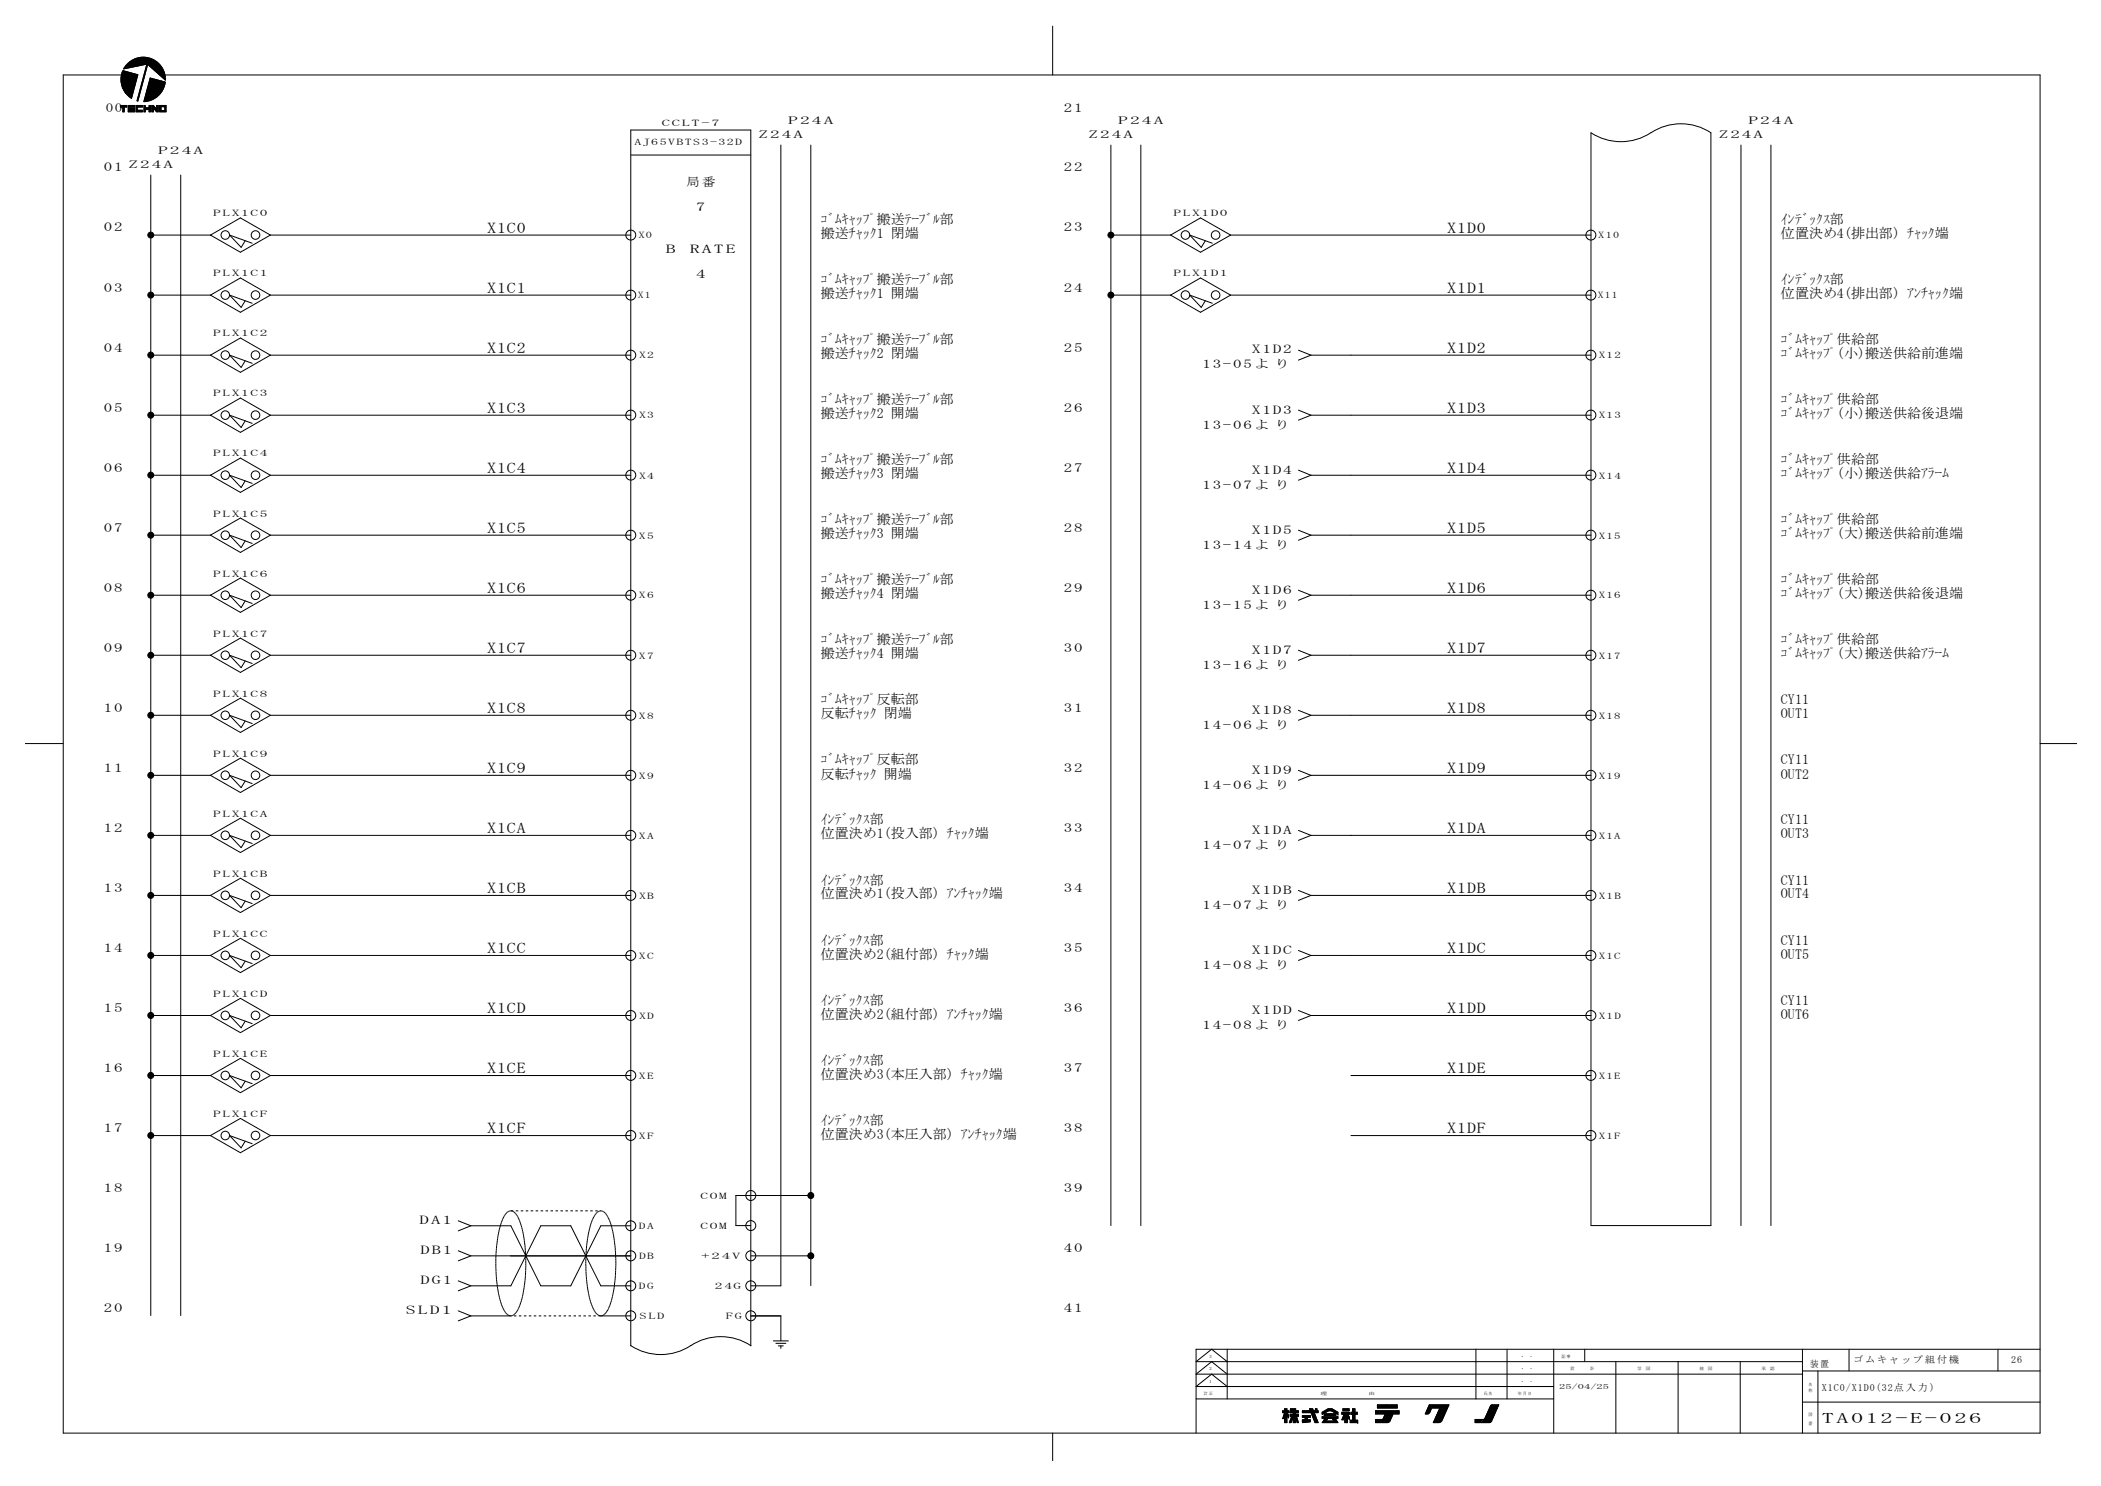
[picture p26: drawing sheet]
<svg xmlns="http://www.w3.org/2000/svg" width="420mm" height="297mm" viewBox="0 0 420 297" stroke-linecap="round" stroke-linejoin="round" font-family="sans-serif">
<defs><g id="words">
<g font-size="3">
<text x="97.4" y="46.6">X1C0</text>
<text x="289.4" y="46.6">X1D0</text>
<text x="97.4" y="58.6">X1C1</text>
<text x="289.4" y="58.6">X1D1</text>
<text x="97.4" y="70.6">X1C2</text>
<text x="289.4" y="70.6">X1D2</text>
<text x="97.4" y="82.6">X1C3</text>
<text x="289.4" y="82.6">X1D3</text>
<text x="97.4" y="94.6">X1C4</text>
<text x="289.4" y="94.6">X1D4</text>
<text x="97.4" y="106.6">X1C5</text>
<text x="289.4" y="106.6">X1D5</text>
<text x="97.4" y="118.6">X1C6</text>
<text x="289.4" y="118.6">X1D6</text>
<text x="97.4" y="130.6">X1C7</text>
<text x="289.4" y="130.6">X1D7</text>
<text x="97.4" y="142.6">X1C8</text>
<text x="289.4" y="142.6">X1D8</text>
<text x="97.4" y="154.6">X1C9</text>
<text x="289.4" y="154.6">X1D9</text>
<text x="97.4" y="166.6">X1CA</text>
<text x="289.4" y="166.6">X1DA</text>
<text x="97.4" y="178.6">X1CB</text>
<text x="289.4" y="178.6">X1DB</text>
<text x="97.4" y="190.6">X1CC</text>
<text x="289.4" y="190.6">X1DC</text>
<text x="97.4" y="202.6">X1CD</text>
<text x="289.4" y="202.6">X1DD</text>
<text x="97.4" y="214.6">X1CE</text>
<text x="289.4" y="214.6">X1DE</text>
<text x="97.4" y="226.6">X1CF</text>
<text x="289.4" y="226.6">X1DF</text>
</g>
<text font-size="2.9" x="364.3" y="284.4">TA0 12 -E -0 26</text>
<g font-size="2.8">
<text x="164.2" y="44.8">ｺﾞﾑｷｬｯﾌﾟ搬送ﾃｰﾌﾞﾙ部</text>
<text x="164.2" y="47.6">搬送ﾁｬｯｸ1 閉端</text>
<text x="356.2" y="44.8">ｲﾝﾃﾞｯｸｽ部</text>
<text x="356.2" y="47.6">位置決め4(排出部) ﾁｬｯｸ端</text>
<text x="164.2" y="56.8">ｺﾞﾑｷｬｯﾌﾟ搬送ﾃｰﾌﾞﾙ部</text>
<text x="164.2" y="59.6">搬送ﾁｬｯｸ1 開端</text>
<text x="356.2" y="56.8">ｲﾝﾃﾞｯｸｽ部</text>
<text x="356.2" y="59.6">位置決め4(排出部) ｱﾝﾁｬｯｸ端</text>
<text x="164.2" y="68.8">ｺﾞﾑｷｬｯﾌﾟ搬送ﾃｰﾌﾞﾙ部</text>
<text x="164.2" y="71.6">搬送ﾁｬｯｸ2 閉端</text>
<text x="356.2" y="68.8">ｺﾞﾑｷｬｯﾌﾟ供給部</text>
<text x="356.2" y="71.6">ｺﾞﾑｷｬｯﾌﾟ(小)搬送供給前進端</text>
<text x="164.2" y="80.8">ｺﾞﾑｷｬｯﾌﾟ搬送ﾃｰﾌﾞﾙ部</text>
<text x="164.2" y="83.6">搬送ﾁｬｯｸ2 開端</text>
<text x="356.2" y="80.8">ｺﾞﾑｷｬｯﾌﾟ供給部</text>
<text x="356.2" y="83.6">ｺﾞﾑｷｬｯﾌﾟ(小)搬送供給後退端</text>
<text x="164.2" y="92.8">ｺﾞﾑｷｬｯﾌﾟ搬送ﾃｰﾌﾞﾙ部</text>
<text x="164.2" y="95.6">搬送ﾁｬｯｸ3 閉端</text>
<text x="356.2" y="92.8">ｺﾞﾑｷｬｯﾌﾟ供給部</text>
<text x="356.2" y="95.6">ｺﾞﾑｷｬｯﾌﾟ(小)搬送供給ｱﾗｰﾑ</text>
<text x="164.2" y="104.8">ｺﾞﾑｷｬｯﾌﾟ搬送ﾃｰﾌﾞﾙ部</text>
<text x="164.2" y="107.6">搬送ﾁｬｯｸ3 開端</text>
<text x="356.2" y="104.8">ｺﾞﾑｷｬｯﾌﾟ供給部</text>
<text x="356.2" y="107.6">ｺﾞﾑｷｬｯﾌﾟ(大)搬送供給前進端</text>
<text x="164.2" y="116.8">ｺﾞﾑｷｬｯﾌﾟ搬送ﾃｰﾌﾞﾙ部</text>
<text x="164.2" y="119.6">搬送ﾁｬｯｸ4 閉端</text>
<text x="356.2" y="116.8">ｺﾞﾑｷｬｯﾌﾟ供給部</text>
<text x="356.2" y="119.6">ｺﾞﾑｷｬｯﾌﾟ(大)搬送供給後退端</text>
<text x="164.2" y="128.8">ｺﾞﾑｷｬｯﾌﾟ搬送ﾃｰﾌﾞﾙ部</text>
<text x="164.2" y="131.6">搬送ﾁｬｯｸ4 開端</text>
<text x="356.2" y="128.8">ｺﾞﾑｷｬｯﾌﾟ供給部</text>
<text x="356.2" y="131.6">ｺﾞﾑｷｬｯﾌﾟ(大)搬送供給ｱﾗｰﾑ</text>
<text x="164.2" y="140.8">ｺﾞﾑｷｬｯﾌﾟ反転部</text>
<text x="164.2" y="143.6">反転ﾁｬｯｸ 閉端</text>
<text x="356.2" y="140.8">CY11</text>
<text x="356.2" y="143.6">OUT1</text>
<text x="164.2" y="152.8">ｺﾞﾑｷｬｯﾌﾟ反転部</text>
<text x="164.2" y="155.6">反転ﾁｬｯｸ 開端</text>
<text x="356.2" y="152.8">CY11</text>
<text x="356.2" y="155.6">OUT2</text>
<text x="164.2" y="164.8">ｲﾝﾃﾞｯｸｽ部</text>
<text x="164.2" y="167.6">位置決め1(投入部) ﾁｬｯｸ端</text>
<text x="356.2" y="164.8">CY11</text>
<text x="356.2" y="167.6">OUT3</text>
<text x="164.2" y="176.8">ｲﾝﾃﾞｯｸｽ部</text>
<text x="164.2" y="179.6">位置決め1(投入部) ｱﾝﾁｬｯｸ端</text>
<text x="356.2" y="176.8">CY11</text>
<text x="356.2" y="179.6">OUT4</text>
<text x="164.2" y="188.8">ｲﾝﾃﾞｯｸｽ部</text>
<text x="164.2" y="191.6">位置決め2(組付部) ﾁｬｯｸ端</text>
<text x="356.2" y="188.8">CY11</text>
<text x="356.2" y="191.6">OUT5</text>
<text x="164.2" y="200.8">ｲﾝﾃﾞｯｸｽ部</text>
<text x="164.2" y="203.6">位置決め2(組付部) ｱﾝﾁｬｯｸ端</text>
<text x="356.2" y="200.8">CY11</text>
<text x="356.2" y="203.6">OUT6</text>
<text x="164.2" y="212.8">ｲﾝﾃﾞｯｸｽ部</text>
<text x="164.2" y="215.6">位置決め3(本圧入部) ﾁｬｯｸ端</text>
<text x="164.2" y="224.8">ｲﾝﾃﾞｯｸｽ部</text>
<text x="164.2" y="227.6">位置決め3(本圧入部) ｱﾝﾁｬｯｸ端</text>
</g>
<g font-size="2.5">
<text x="21.2" y="22.3">00</text>
<text x="212.8" y="22.3">21</text>
<text x="20.8" y="34.3">01</text>
<text x="212.8" y="34.3">22</text>
<text x="20.8" y="46.3">02</text>
<text x="212.8" y="46.3">23</text>
<text x="20.8" y="58.3">03</text>
<text x="212.8" y="58.3">24</text>
<text x="20.8" y="70.3">04</text>
<text x="212.8" y="70.3">25</text>
<text x="20.8" y="82.3">05</text>
<text x="212.8" y="82.3">26</text>
<text x="20.8" y="94.3">06</text>
<text x="212.8" y="94.3">27</text>
<text x="20.8" y="106.3">07</text>
<text x="212.8" y="106.3">28</text>
<text x="20.8" y="118.3">08</text>
<text x="212.8" y="118.3">29</text>
<text x="20.8" y="130.3">09</text>
<text x="212.8" y="130.3">30</text>
<text x="20.8" y="142.3">10</text>
<text x="212.8" y="142.3">31</text>
<text x="20.8" y="154.3">11</text>
<text x="212.8" y="154.3">32</text>
<text x="20.8" y="166.3">12</text>
<text x="212.8" y="166.3">33</text>
<text x="20.8" y="178.3">13</text>
<text x="212.8" y="178.3">34</text>
<text x="20.8" y="190.3">14</text>
<text x="212.8" y="190.3">35</text>
<text x="20.8" y="202.3">15</text>
<text x="212.8" y="202.3">36</text>
<text x="20.8" y="214.3">16</text>
<text x="212.8" y="214.3">37</text>
<text x="20.8" y="226.3">17</text>
<text x="212.8" y="226.3">38</text>
<text x="20.8" y="238.3">18</text>
<text x="212.8" y="238.3">39</text>
<text x="20.8" y="250.3">19</text>
<text x="212.8" y="250.3">40</text>
<text x="20.8" y="262.3">20</text>
<text x="212.8" y="262.3">41</text>
</g>
<g font-size="2.4">
<text x="137.2" y="37.1">局 番</text>
<text x="139.2" y="42.1">7</text>
<text x="133.2" y="50.7">B</text>
<text x="138" y="50.7">RATE</text>
<text x="139.2" y="55.6">4</text>
<text x="250.3" y="70.7">X1D2</text>
<text x="240.5" y="73.7">13-05よ り</text>
<text x="250.3" y="82.7">X1D3</text>
<text x="240.5" y="85.7">13-06よ り</text>
<text x="250.3" y="94.7">X1D4</text>
<text x="240.5" y="97.7">13-07よ り</text>
<text x="250.3" y="106.7">X1D5</text>
<text x="240.5" y="109.6">13-14よ り</text>
<text x="250.3" y="118.7">X1D6</text>
<text x="240.5" y="121.6">13-15よ り</text>
<text x="250.3" y="130.7">X1D7</text>
<text x="240.5" y="133.6">13-16よ り</text>
<text x="250.3" y="142.6">X1D8</text>
<text x="240.5" y="145.6">14-06よ り</text>
<text x="250.3" y="154.6">X1D9</text>
<text x="240.5" y="157.6">14-06よ り</text>
<text x="250.3" y="166.6">X1DA</text>
<text x="240.5" y="169.7">14-07よ り</text>
<text x="250.3" y="178.6">X1DB</text>
<text x="240.5" y="181.7">14-07よ り</text>
<text x="250.3" y="190.6">X1DC</text>
<text x="240.5" y="193.7">14-08よ り</text>
<text x="250.3" y="202.6">X1DD</text>
<text x="240.5" y="205.7">14-08よ り</text>
<text x="83.9" y="244.7">DA1</text>
<text x="84.1" y="250.7">DB1</text>
<text x="84.1" y="256.7">DG1</text>
<text x="81.2" y="262.7">SLD1</text>
</g>
<g font-size="2.2">
<text x="151.7" y="27.6">Z 2 4 A</text>
<text x="157.6" y="24.9">P 2 4 A</text>
<text x="217.7" y="27.6">Z 2 4 A</text>
<text x="223.6" y="24.9">P 2 4 A</text>
<text x="343.7" y="27.6">Z 2 4 A</text>
<text x="349.6" y="24.9">P 2 4 A</text>
<text x="25.7" y="33.5">Z 2 4 A</text>
<text x="31.6" y="30.9">P 2 4 A</text>
</g>
<g font-size="2">
<text x="370.6" y="272.5">ゴ ム キ ャ ッ プ 組 付 機</text>
<text x="402.2" y="272.5">26</text>
<text x="364.4" y="278">X1C0/X1D0(32点 入 力 )</text>
</g>
<g font-size="1.8">
<text x="126.9" y="29">AJ65VBTS3-32D</text>
<text x="132.4" y="25.1">C C L T - 7</text>
<text x="42.7" y="43.3">P L X 1C 0</text>
<text x="127.7" y="47.6">X0</text>
<text x="234.7" y="43.3">PL X 1 D0</text>
<text x="319.6" y="47.6">X10</text>
<text x="42.7" y="55.2">P L X 1C 1</text>
<text x="127.6" y="59.6">X1</text>
<text x="234.7" y="55.2">PL X 1 D1</text>
<text x="319.5" y="59.6">X11</text>
<text x="42.7" y="67.2">P L X 1C 2</text>
<text x="127.8" y="71.6">X2</text>
<text x="319.7" y="71.6">X12</text>
<text x="42.7" y="79.2">P L X 1C 3</text>
<text x="127.8" y="83.7">X3</text>
<text x="319.7" y="83.7">X13</text>
<text x="42.7" y="91.2">P L X 1C 4</text>
<text x="127.8" y="95.7">X4</text>
<text x="319.7" y="95.7">X14</text>
<text x="42.7" y="103.3">P L X 1C 5</text>
<text x="127.8" y="107.7">X5</text>
<text x="319.7" y="107.7">X15</text>
<text x="42.7" y="115.3">P L X 1C 6</text>
<text x="127.8" y="119.6">X6</text>
<text x="319.7" y="119.6">X16</text>
<text x="42.7" y="127.3">P L X 1C 7</text>
<text x="127.8" y="131.6">X7</text>
<text x="319.7" y="131.6">X17</text>
<text x="42.7" y="139.3">P L X 1C 8</text>
<text x="127.8" y="143.6">X8</text>
<text x="319.7" y="143.6">X18</text>
<text x="42.7" y="151.3">P L X 1C 9</text>
<text x="127.8" y="155.7">X9</text>
<text x="319.7" y="155.7">X19</text>
<text x="42.7" y="163.3">P L X 1C A</text>
<text x="127.8" y="167.7">XA</text>
<text x="319.7" y="167.7">X1A</text>
<text x="42.7" y="175.3">P L X 1C B</text>
<text x="127.8" y="179.6">XB</text>
<text x="319.7" y="179.6">X1B</text>
<text x="42.7" y="187.2">P L X 1C C</text>
<text x="127.8" y="191.6">XC</text>
<text x="319.7" y="191.6">X1C</text>
<text x="42.7" y="199.2">P L X 1C D</text>
<text x="127.8" y="203.6">XD</text>
<text x="319.7" y="203.6">X1D</text>
<text x="42.7" y="211.2">P L X 1C E</text>
<text x="127.8" y="215.6">XE</text>
<text x="319.7" y="215.6">X1E</text>
<text x="42.7" y="223.2">P L X 1C F</text>
<text x="127.8" y="227.6">XF</text>
<text x="319.7" y="227.6">X1F</text>
<text x="140.1" y="239.6">C O M</text>
<text x="127.8" y="245.7">DA</text>
<text x="140.1" y="245.6">C O M</text>
<text x="127.8" y="251.7">DB</text>
<text x="140.2" y="251.7">+ 2 4 V</text>
<text x="127.8" y="257.7">DG</text>
<text x="143" y="257.7">2 4G</text>
<text x="127.9" y="263.7">SLD</text>
<text x="145.2" y="263.7">FG</text>
<text x="362" y="273.2">装置</text>
</g>
<text font-size="1.5" x="311.8" y="277.6">25/04/25</text>
<g font-size=".9">
<text x="241.7" y="273.9">２</text>
<text x="241.7" y="271.5">３</text>
<text x="312.3" y="271.5">記 事</text>
<text x="314.1" y="273.9">設 　 　 　 計</text>
<text x="240.8" y="278.9">訂 正</text>
<text x="241.7" y="276.4">１</text>
<text x="264.1" y="278.9">理</text>
<text x="273.7" y="278.9">由</text>
<text x="296.7" y="278.9">氏 名</text>
<text x="303.6" y="278.9">年 月 日</text>
<text x="361.6" y="278.3">称</text>
<text x="361.6" y="277.1">名</text>
<text x="361.6" y="284.8">番</text>
<text x="361.6" y="283">図</text>
</g>
<g font-size=".8">
<text x="304" y="273.9">・</text>
<text x="304" y="271.5">・</text>
<text x="305.7" y="273.9">・</text>
<text x="305.7" y="271.5">・</text>
<text x="327.4" y="273.9">写</text>
<text x="329.1" y="273.9">図</text>
<text x="339.9" y="273.9">検</text>
<text x="341.5" y="273.9">図</text>
<text x="352.3" y="273.9">承</text>
<text x="354" y="273.9">認</text>
<text x="304" y="276.4">・</text>
<text x="305.7" y="276.4">・</text>
</g>
</g></defs>
<g fill="none" stroke="#000" stroke-width=".2">
<path d="M24.6 14.1l-.1 .2M24.7 14.2h-.1a4.1 4.1 0 0 0 1.7 5.5M24.7 14.1l2.9 .8-1.3 4.8M24.7 14.2l-.3 .3M24.8 14.2l-.4 .5M24.9 14.2l-.6 .6M25 14.2l-.7 .8h-11.7v271.5h395.4v-271.5h-374.9M25.1 14.3l-.9 .9M25.2 14.3l-1 1M25.3 14.3l-1.1 1.1M25.4 14.4l-1.2 1.2M25.5 14.4l-1.3 1.3"/>
<path d="M25.6 14.4l-1.4 1.4M25.7 14.4l-1.5 1.6M25.8 14.5l-1.6 1.6M25.9 14.5l-1.7 1.7M26 14.5l-1.8 1.8M26 12.3l-1 1M26.1 14.5l-1.9 1.9M26.2 14.6l-2 1.9M26.3 14.6l-2 2.1M26.3 19.6h.1M26.4 19.4l-.2 .2M26.4 14.6l-2.1 2.1"/>
<path d="M26.4 12l-1.6 1.6M26.4 19.3l-.3 .3M26.5 19.1l-.4 .4M26.5 18.9l-.5 .6M26.5 14.6l-2.2 2.3M26.6 18.8l-.7 .6M26.6 18.6l-.8 .7M26.6 14.7l-2.3 2.3M26.7 11.9l-1.9 1.9M26.7 18.4l-.9 .9M26.7 18.2l-1 1M26.7 14.7l-2.3 2.4"/>
<path d="M26.7 18.1l-1.1 1.1M26.8 17.9l-1.2 1.2M26.8 14.7l-2.4 2.5M26.8 17.7l-1.3 1.3M26.9 17.5l-1.4 1.5M26.9 11.8l-1.9 1.9M26.9 17.4l-1.5 1.5M26.9 14.8l-2.5 2.5M27 17.2l-1.7 1.7M27 14.8l-2.6 2.6M27 17l-1.7 1.8M27.1 16.9l-1.9 1.8"/>
<path d="M27.1 11.7l-2 2M27.1 16.7l-1.9 1.9M27.1 14.8l-2.6 2.6M27.1 16.5l-2 2.1M27.2 16.3l-2.2 2.2M27.2 14.8l-2.7 2.7M27.2 16.2l-2.2 2.2M27.3 11.6l-2 2.1M27.3 16l-2.4 2.4M27.3 14.9l-2.8 2.7M27.3 15.8l-2.4 2.5M27.4 15.7l-2.6 2.5"/>
<path d="M27.4 14.9l-2.8 2.8M27.4 15.5l-2.6 2.6M27.5 15.3l-2.7 2.7M27.5 11.6l-2.1 2M27.5 14.9l-2.9 2.9M27.5 15.2l-2.8 2.7M27.6 15l-2.9 2.9M27.6 20l-.2 .2M27.7 11.5l-2.1 2.1M27.7 19.8l-.3 .3M27.7 19.6l-.2 .3M27.8 19.5l-.3 .2"/>
<path d="M27.8 11.5l-2.1 2.1M27.8 19.3l-.2 .3M27.9 19.1l-.3 .3M27.9 18.9l-.2 .3M27.9 11.5l-2 2M27.9 18.8l-.2 .2M28 18.6l-.3 .3M28.1 18.4l-.3 .3M28.1 11.5l-2 2M28.1 18.2l-.3 .3M28.1 18.1l-.2 .3M28.2 17.9l-.3 .3"/>
<path d="M28.2 11.5l-2 2M28.2 17.7l-.2 .3M28.3 17.6l-.3 .2M28.3 17.4l-.2 .3M28.4 11.4l-2 2M28.4 17.2l-.3 .3M28.4 17l-.2 .3M28.5 16.9l-.3 .2M28.5 11.4l-2 2M28.5 16.7l-.3 .3M28.6 16.5l-.3 .3M28.6 16.4l-.3 .2"/>
<path d="M28.6 11.4l-1.9 2M28.6 16.2l-.2 .3M28.7 16l-.3 .3M28.8 11.4l-2 1.9M28.8 15.9l-.3 .2M28.8 15.7l-.3 .2M28.8 15.5l-.2 .3M28.9 11.4l-1.9 1.9M28.9 15.3l-.3 .3M28.9 15.2l-.3 .2M29 15l-.3 .3M29 11.5l-1.8 1.8"/>
<path d="M29 14.8l-.2 .3M29.1 14.6l-.3 .3M29.1 11.5l-1.8 1.8M29.1 14.5l-.3 .2M29.2 14.3l-.3 .3M29.2 14.1l-.3 .3M29.2 11.5l-1.7 1.7M29.2 14l-.2 .2M29.3 13.8l-.3 .3M29.3 11.5l-1.7 1.7M29.3 13.6l-.2 .3M29.4 12.8l-2 7.4h.2"/>
<path d="M29.4 12.8l-4.7 1a4.4 4.4 0 0 1 5.1-2.2 4.4 4.4 0 0 1 3.3 4.4l-3.6-3.1-1.9 7.3M29.4 13.4l-.3 .3M29.4 11.5l-1.6 1.6M29.4 13.3l-.2 .2M29.5 13.1l-.3 .3M29.5 12.9l-.2 .3M29.6 11.5l-1.7 1.6M29.6 11.6l-1.5 1.5M29.7 11.6l-1.4 1.5M29.9 11.6l-1.5 1.4M29.9 11.6l-1.3 1.4M30 11.7l-1.2 1.3"/>
<path d="M30.1 15.6l-.1 .1M30.1 11.7l-1.2 1.2M30.2 15.6l-.3 .3M30.2 11.7l-1.1 1.2M30.3 15.7l-.4 .4M30.3 11.8l-1.1 1.1M30.4 11.8l-1.1 1M30.4 15.7l-.5 .5M30.5 11.8l-1.2 1.2M30.5 15.7l-.7 .7M30.6 11.9l-1 1M30.6 15.7l-.8 .9"/>
<path d="M30.7 11.9l-1.1 1.1M30.7 15.8l-1 .9M30.7 12l-1 1M30.8 15.8l-1.1 1.1M30.8 12l-1.1 1.1M30.9 15.8l-1.3 1.3M30.9 12l-1.1 1.1M31 12.1l-1.1 1.1M31 15.9l-1.4 1.4M31.1 12.1l-1.1 1.2M31.1 15.9l-1.6 1.5M31.1 12.2l-1.1 1.1"/>
<path d="M31.2 15.9l-1.7 1.7M31.2 12.3l-1.1 1.1M31.3 12.3l-1.1 1.1M31.3 15.9l-1.9 1.9M31.4 12.4l-1.2 1.1M31.4 16l-2 1.9M31.4 12.4l-1.1 1.1M31.5 16l-2.2 2.1M31.5 12.5l-1.1 1.1M31.6 12.5l-1.2 1.2M31.6 16l-2.3 2.3M31.6 12.6l-1.1 1.1"/>
<path d="M31.7 16l-2.4 2.5M31.7 12.7l-1.1 1.1M31.8 12.7l-1.2 1.1M31.8 16.1l-2.6 2.5M31.8 12.8l-1.1 1.1M31.9 16.1l-2.7 2.7M31.9 12.8l-1.1 1.2M31.9 12.9l-1.1 1.1M32 13l-1.1 1.1M32 16.1l-2.9 2.9M32.1 13l-1.1 1.1M32.1 16.1l-3 3.1"/>
<path d="M32.1 13.1l-1.1 1.1M32.2 13.2l-1.1 1M32.2 16.2l-3.2 3.1M32.2 18.6l-.9 .8M32.2 13.3l-1 1M32.3 16.2l-3.3 3.3M32.3 13.3l-1.1 1.1M32.3 13.4l-1 1M32.4 16.2l-3.5 3.5M32.4 13.5l-1 1M32.5 18.2l-1.6 1.5M32.5 13.6l-1 1"/>
<path d="M32.5 16.3l-3.6 3.5M32.5 13.7l-.9 1M32.6 13.8l-1 .9M32.6 16.3l-3.8 3.7M32.6 17.9l-1.9 1.9M32.6 13.9l-.9 .9M32.6 13.9l-.8 .9M32.7 16.3l-3.9 3.9M32.7 14l-.9 .9M32.7 17.7l-2.3 2.3M32.7 14.1l-.8 .9M32.8 14.2l-.8 .8"/>
<path d="M32.8 16.3l-4 4a4.5 4.5 0 0 0 4.2-3.8M32.8 17.4l-2.6 2.6M32.8 14.3l-.8 .8M32.8 14.4l-.7 .7M32.9 17.3l-2.9 2.8M32.9 14.5l-.7 .7M32.9 16.4l-4 3.9M32.9 14.6l-.7 .7M32.9 14.7l-.6 .6M32.9 17.1l-3.1 3.1M32.9 14.8l-.5 .6M32.9 16.4l-2.9-.8-1.2 4.7"/>
<path d="M33 16.4v.1M33 14.9l-.6 .5M33 16.9l-3.3 3.3M33 16.4l-3.9 3.9M33 16.7l-3.5 3.5M33 15.1l-.4 .5M33 15l-.5 .5M33 15.2l-.4 .4M33 16.6l-3.7 3.7M33 16.4l-3.8 3.9M33.1 15.3l-.4 .4M33.1 15.4l-.3 .3"/>
<path d="M33.1 15.9l-.1 .1M33.1 15.5l-.3 .3M33.1 15.7l-.2 .2M33.1 15.8l-.1 .1M210.5 5.2v9.8M24.2 21.1l-.1 .1M24.3 21.1l-.2 .3M24.5 21.1l-.4 .3M24.6 21.1l-.3 .3M24.7 21.1l-.3 .3M24.8 22.2l-.1 .2M24.8 22.1l-.2 .3"/>
<path d="M24.8 22l-.2 .2M24.8 21.8l-.2 .3M24.8 21.7l-.2 .3M24.8 21.6l-.2 .2M24.8 21.5l-.2 .2M24.8 21.1l-.3 .3M25 21.1l-.4 .4M25.1 21.1l-.5 .5M25.2 21.1l-.3 .3M25.3 21.1v.3h-.5v1h-.2M25.3 21.1h-1.2v.3h.5v1M25.3 21.3v.1"/>
<path d="M25.3 21.2l-.2 .2M25.3 21.1l-.3 .3M25.6 22.4h1.3M25.6 21.1v1.3M25.6 21.1h1.3M25.7 21.1h-.1M25.8 21.1l-.2 .1M25.9 21.1l-.3 .3M26 21.6h.9v.3M26 22l-.4 .4M26 21.9l-.4 .3M26 21.5l-.4 .3"/>
<path d="M26 21.4l-.4 .3M26 22.1l-.2 .3M26 21.1l-.4 .4M26 21.6l-.4 .4M26.2 22.1l-.3 .3M26.2 21.1l-.6 .5M26.2 21.6l-.6 .5M26.3 21.1l-.3 .3M26.3 22.1l-.3 .3M26.3 21.6l-.3 .3M26.4 22.1l-.3 .3M26.4 21.1l-.3 .3"/>
<path d="M26.4 21.6l-.3 .3M26.5 22.1l-.2 .3M26.5 21.1l-.2 .3M26.6 21.6l-.3 .3M26.7 22.1l-.3 .3M26.7 21.6l-.3 .3M26.7 21.1l-.3 .3M26.8 22.1l-.3 .3M26.8 21.1l-.3 .3M26.8 21.6l-.3 .3M26.9 22.3v.1M26.9 22.2l-.1 .2"/>
<path d="M26.9 21.9h-.9v.2h.9M26.9 22.1l-.2 .3M26.9 21.1v.3M26.9 22.1v.3M26.9 21.7l-.1 .2M26.9 21.3v.1M26.9 21.2l-.1 .2M26.9 21.1l-.3 .3M26.9 21.4h-.9v.2M26.9 21.8v.1M26.9 21.6l-.3 .3M27.2 21.1h1.3"/>
<path d="M27.2 21.1v1.3M27.2 21.1h.1M27.4 21.1l-.2 .1M27.5 22l-.3 .2M27.5 21.8l-.3 .3M27.5 21.7l-.3 .3M27.5 21.6l-.3 .2M27.5 21.5l-.3 .2M27.5 21.1l-.3 .3M27.5 22l-.3 .4M27.6 20.1l-.1 .1M27.6 21.1l-.4 .4"/>
<path d="M27.7 22l-.4 .4M27.7 21.1l-.5 .5M27.8 22l-.3 .4M27.9 21.1l-.4 .3M27.9 22l-.3 .4M28 21.1l-.3 .3M28 22l-.3 .4M28.1 21.1l-.3 .3M28.2 22l-.4 .4M28.2 21.1l-.3 .3M28.3 22l-.3 .4M28.4 21.1l-.4 .3"/>
<path d="M28.4 22l-.3 .4M28.5 21.1v.3h-1v.6h1v.4h-1.3M28.5 22.2l-.1 .2M28.5 22.1l-.3 .3M28.5 21.3l-.1 .1M28.5 21.2l-.2 .2M28.5 21.1l-.3 .3M28.8 22.4h.3v-.5h.7v.5M28.8 21.1h.3M28.8 21.1v1.3M28.8 21.1h.1M28.9 21.1l-.1 .1"/>
<path d="M29.1 22.2l-.2 .2M29.1 22.1l-.3 .3M29.1 22l-.3 .2M29.1 21.1v.4h.7v-.4h.3M29.1 21.5l-.3 .2M29.1 21.4l-.3 .2M29.1 21.2l-.3 .3M29.1 21.1l-.3 .3M29.1 21.5l-.3 .3M29.2 21.5l-.4 .5M29.4 21.5l-.6 .6M29.5 21.5l-.4 .4"/>
<path d="M29.6 21.5l-.4 .4M29.7 21.5l-.3 .4M29.8 22.4h.3M29.9 21.1l-.1 .1M30.1 21.1v1.3M30.1 22.3l-.1 .1M30.1 21.2l-.3 .3M30.1 22.2l-.2 .2M30.1 21.1l-.3 .2M30.1 22.1l-.3 .3M30.1 22l-.3 .2M30.1 21.8l-.3 .3"/>
<path d="M30.1 21.7l-.3 .3M30.1 21.6l-.4 .3M30.1 21.5l-.5 .4M30.1 21.3l-.6 .6M30.2 35v228M30.4 22.4h.3v-.8l.6 .8h.3M30.4 21.1v1.3M30.4 21.1h.3l.6 .8v-.8h.3M30.4 21.1h.1M30.5 21.1l-.1 .1M30.6 21.1l-.2 .3M30.7 22.3l-.1 .1"/>
<path d="M30.7 22.2l-.2 .2M30.7 22l-.3 .4M30.7 21.9l-.3 .3M30.7 21.8l-.3 .3M30.7 21.7l-.3 .3M30.7 21.1l-.3 .4M30.8 21.2l-.4 .4M30.8 21.3l-.4 .4M30.9 21.3l-.5 .5M30.9 21.4l-.2 .2M31 21.5l-.2 .2M31.1 21.5l-.3 .3"/>
<path d="M31.1 21.6l-.2 .2M31.2 21.7l-.2 .2M31.2 21.8l-.2 .2M31.4 21.1h-.1M31.5 21.1l-.2 .2M31.6 21.1v1.3M31.6 22.3v.1M31.6 21.3l-.3 .4M31.6 22.2l-.1 .2M31.6 21.2l-.3 .3M31.6 22.1l-.2 .3M31.6 21.1l-.3 .3"/>
<path d="M31.6 22l-.3 .3M31.6 21.8l-.4 .4M31.6 21.5l-.5 .5M31.6 21.7l-.4 .5M31.6 21.6l-.5 .5M31.9 21.1h1.3M31.9 21.1v1.3M32 21.1h-.1M32.1 21.1l-.2 .1M32.2 22.1l-.3 .3M32.2 22.1h.8M32.2 22l-.3 .2"/>
<path d="M32.2 21.8l-.3 .3M32.2 21.7l-.3 .3M32.2 21.6l-.3 .2M32.2 21.5l-.3 .2M32.2 21.4l-.3 .2M32.2 21.3h.8M32.2 21.3v.8M32.2 21.1l-.3 .3M32.3 22.1l-.2 .3M32.3 21.1l-.4 .4M32.5 22.1l-.3 .3M32.5 21.1l-.3 .2"/>
<path d="M32.6 22.1l-.3 .3M32.6 21.1l-.3 .2M32.7 22.1l-.3 .3M32.7 21.1l-.2 .2M32.8 22.1l-.2 .3M32.8 21.1l-.2 .2M32.9 22.1l-.2 .3M33 21.3v.8M33 21.1l-.3 .2M33.1 21.1l-.3 .2M33.2 21.1v1.3h-1.3M33.2 22.2l-.1 .2"/>
<path d="M33.2 21.1l-.2 .2M33.2 22.1l-.3 .3M33.2 22l-.4 .4M33.2 21.8l-.2 .3M33.2 21.7l-.2 .3M33.2 21.6l-.2 .2M33.2 21.5l-.2 .2M33.2 21.3l-.2 .3M33.2 21.2l-.2 .3M36.1 35v228M126.1 31h24M156.2 29v228h-6.1"/>
<path d="M162.1 29v228M222.2 29v216M228.1 29v216M330.1 26.5a10.9 10.9 0 0 1-11.9 0v218.5h23.9v-218.5a10.9 10.9 0 0 0-11.9 0M348.2 29v216M354.1 29v216M30.2 47h12M30.2 59h12M42.1 47l6-3.4 6 3.4-6 3.4zM42.1 59l6-3.4 6 3.4-6 3.4zM49 48.1l-.8 1.3-2.3-2.4 4.5 1.6M54.1 47h72"/>
<path d="M54.1 59h72M222.2 47h12M222.2 59h12M234.1 47l6-3.4 6 3.4-6 3.4zM234.1 59l6-3.4 6 3.4-6 3.4zM241 48.1l-.8 1.3-2.3-2.4 4.5 1.6M246.1 47h72.1M246.1 59h72.1M30.2 71h12M42.1 71l6-3.4 6 3.4-6 3.4zM49 60.1l-.8 1.3-2.3-2.4 4.5 1.6M49 72.1l-.8 1.3-2.3-2.4 4.5 1.6"/>
<path d="M54.1 71h72M241 60.1l-.8 1.3-2.3-2.4 4.5 1.6M259.7 70l2.5 1M262.2 71h56M262.2 71l-2.5 1M30.2 83h12M30.2 95h12M42.1 83l6-3.4 6 3.4-6 3.4zM42.1 95l6-3.4 6 3.4-6 3.4zM49 84.1l-.8 1.3-2.3-2.4 4.5 1.6M49 96.1l-.8 1.4-2.3-2.5 4.5 1.6M54.1 83h72"/>
<path d="M54.1 95h72M259.7 82l2.5 1M259.7 94l2.5 1M262.2 83h56M262.2 95h56M262.2 83l-2.5 1M262.2 95l-2.5 1M30.2 107h12M30.2 119h12M42.1 107l6-3.5 6 3.5-6 3.4zM42.1 119l6-3.5 6 3.5-6 3.4zM49 108.1l-.8 1.4-2.3-2.5 4.5 1.6"/>
<path d="M54.1 107h72M54.1 119h72M259.7 106l2.5 1M259.7 118l2.5 1M262.2 107h56M262.2 119h56M262.2 107l-2.5 1M262.2 119l-2.5 1M30.2 131h12M42.1 131l6-3.4 6 3.4-6 3.4zM49 120.1l-.8 1.4-2.3-2.5 4.5 1.6M49 132.1l-.8 1.4-2.3-2.5 4.5 1.6"/>
<path d="M54.1 131h72M259.7 130l2.5 1M262.2 131h56M262.2 131l-2.5 1M5.1 148.6h7.5M30.2 143h12M30.2 155h12M42.1 143l6-3.4 6 3.4-6 3.4zM42.1 155l6-3.4 6 3.4-6 3.4zM49 144.1l-.8 1.3-2.3-2.4 4.5 1.6M49 156.1l-.8 1.3-2.3-2.4 4.5 1.6M54.1 143h72"/>
<path d="M54.1 155h72M259.7 142l2.5 1M259.7 154l2.5 1M262.2 143h56M262.2 155h56M262.2 143l-2.5 1M262.2 155l-2.5 1M408 148.6h7.2M30.2 167h12M30.2 179h12M42.1 167l6-3.4 6 3.4-6 3.4zM42.1 179l6-3.4 6 3.4-6 3.4z"/>
<path d="M49 168.1l-.8 1.3-2.3-2.4 4.5 1.6M54.1 167h72M54.1 179h72M259.7 166l2.5 1M259.7 178l2.5 1M262.2 167h56M262.2 179h56M262.2 167l-2.5 1M262.2 179l-2.5 1M30.2 191h12M42.1 191l6-3.4 6 3.4-6 3.4zM49 180.1l-.8 1.3-2.3-2.4 4.5 1.6"/>
<path d="M49 192.1l-.8 1.3-2.3-2.4 4.5 1.6M54.1 191h72M259.7 190l2.5 1M262.2 191h56M262.2 191l-2.5 1M30.2 203h12M30.2 215h12M42.1 203l6-3.4 6 3.4-6 3.4zM42.1 215l6-3.4 6 3.4-6 3.4zM49 204.1l-.8 1.3-2.3-2.4 4.5 1.6M49 216.1l-.8 1.3-2.3-2.4 4.5 1.6M54.1 203h72"/>
<path d="M54.1 215h72M259.7 202l2.5 1M262.2 203h56M262.2 203l-2.5 1M270.2 215h48M30.2 227h12M42.1 227l6-3.4 6 3.4-6 3.4zM49 228.1l-.8 1.3-2.3-2.4 4.5 1.6M54.1 227h72M162.1 238.9l.1 .1zM162.1 239h-14.9v6h2.9M270.2 227h48"/>
<path d="M91.6 244l2.6 1M91.6 250l2.6 1M91.6 256l2.6 1M94.2 251h31.9M94.2 257h8l6-12h5.9l6.1 12h5.9M94.2 245h8l6 12h5.9l6.1-12h5.9M94.2 245l-2.6 1M94.2 251l-2.6 1M94.2 257l-2.6 1M150.1 251h12M162 250.9h.3v.3h-.3zM162.1 251l.1 .1z"/>
<path d="M91.6 262l2.6 1M94.2 263h8M94.2 263l-2.6 1M120.2 263h5.9M126.1 269v-243h24v243M126.2 269a11.1 11.1 0 0 0 12.6-.4 10.9 10.9 0 0 1 11.3 .4M150.1 263h6.1v5M154.7 268h3M155.2 268.5h2M155.6 269h1M156.2 269v.5M239.2 279.6h71.5"/>
<path d="M245.4 269.7v9.9M245.4 277.2l-3.1-2.5-3.1 2.5h71.5M245.4 274.7l-3.1-2.5-3.1 2.5h121.3M245.4 272.2l-3.1-2.5-3.1 2.5h121.3M295.2 269.7v9.9M301.4 269.7v9.9M310.7 269.7v16.8M316.9 269.7v2.5M323.1 272.2v14.3M335.6 272.2v14.3M348 272.2v14.3M360.5 269.7v16.8"/>
<path d="M360.5 274h47.5M363.5 274v12.5M369.8 269.7v4.3M399.6 269.7v4.3M408 269.7h-168.8v16.8M210.5 286.5v5.5M256.6 282l-.1 .1M256.7 282l-.2 .2M256.8 283.4l-.2 .2M256.8 282l-.3 .3M257 281.6l-.1 .1M257.1 281.6l-.2 .2"/>
<path d="M257.2 281.6l-.3 .3M257.4 281.6v.4h.3M257.4 284.2l-.2 .2M257.4 284.1l-.3 .3M257.4 284l-.4 .4M257.4 283.8l-.5 .5M257.4 283.7l-.5 .5M257.4 283.6l-.5 .5M257.4 283.5l-.5 .4M257.4 283.3l-.5 .5M257.4 283.2l-.5 .5M257.4 281.6h-.5v.4h-.4v.4h.4l-.4 1.2"/>
<path d="M257.4 281.9l-.5 .5M257.4 281.8l-.6 .6M257.4 281.7l-.7 .7M257.4 281.6l-.9 .8M257.4 282.4l-.8 .8M257.4 282.5l-.8 .9M257.5 282l-.7 .6M257.5 282.6l-1 1M257.5 282.7l-.6 .6M257.6 282l-.8 .8M257.6 282.7l-.7 .7M257.7 282.8l-.8 .8"/>
<path d="M257.7 283.4h.1M257.7 283.4l-.3-.4v1.4h-.5v-1.2l-.2 .4h-.2M257.7 283.1l-.1 .2M257.7 283.3h-.1M257.7 283l-.2 .2M257.7 282.9l-.2 .2M257.7 282v.4h-.3l.3 .5M257.7 282.9v.5M257.7 282.3l-.2 .1M257.7 282.1l-.3 .3M257.7 282l-1 1M258 283.1h.3l-.5 1.3h.4l.4-.9v.9"/>
<path d="M258 282.7v.4M258 282.7h.1M258.1 281.6v.1M258.1 282.7l-.1 .2M258.2 284.3l-.1 .1M258.2 281.6l-.2 .2M258.3 282.7l-.3 .3M258.3 284l-.3 .4M258.4 281.6l-.4 .4M258.4 282.7l-.4 .4M258.4 281.9l-.4 .5M258.4 281.8l-.5 .5"/>
<path d="M258.5 281.6l-.5 .5M258.5 281.6h-.4l-.2 .8h.7v.3h-.6M258.5 281.6l-.1 .4h.2M258.5 282l-.4 .4M258.5 283.7l-.6 .7M258.5 282.7l-.4 .4M258.6 282l-.4 .4M258.8 281.6l-.2 .1M258.9 281.6l-.3 .3M259 281.6l-.4 .4M259.1 281.6h-.5v.4M259.1 284.3l-.1 .1"/>
<path d="M259.1 282.5l-.9 .9M259.1 284.1l-.2 .3M259.1 284l-.3 .4M259.1 283.9l-.5 .5M259.1 283.8l-.5 .4M259.1 282l-.5 .5M259.1 281.6v.4M259.1 282h.6v.4h-.6v.3h.6M259.1 282.6l-1 1M259.1 281.9l-.5 .5M259.1 281.7l-.6 .7M259.1 281.6l-.8 .8"/>
<path d="M259.2 282.7l-1.1 1.1M259.2 282l-.6 .6M259.3 282.7l-1.3 1.3M259.3 283.2l-.7 .7M259.3 283.3l-.7 .7M259.3 283.4l-.7 .7M259.4 282l-1.1 1.1M259.4 283.5l-.2 .2M259.4 283.6l-.2 .2M259.4 282.7l-1.5 1.5M259.4 283.7l-.2 .2M259.5 283.8l-.2 .2"/>
<path d="M259.5 282l-1.2 1.2M259.5 283.9l-.2 .2M259.5 284l-.2 .2M259.5 282.7l-.9 .9M259.6 284.1l-.2 .1M259.6 284.1l-.2 .2M259.6 284.2l-.1 .2M259.6 282l-.4 .4M259.7 282.7v.4h-.4l.4 1.3h-.3l-.3-.8v.8h-.5M259.7 284.3l-.1 .1M259.7 282.8l-.3 .3M259.7 282.7l-1.1 1"/>
<path d="M259.7 283.1h-.1M259.7 283l-.2 .1M259.7 282.3l-.1 .1M259.7 282.2l-.2 .2M259.7 282.1l-.4 .3M260.4 282v.4h1.8l.8 2h.6l-.8-2h.8v-.4M260.4 283.3v-.3h1.6v.3h-.5v.5M260.4 283.3h.6v.5M260.4 282h1.6M260.5 282h-.1M260.6 283.8l-.2 .1M260.6 283l-.2 .1"/>
<path d="M260.6 282l-.2 .2M260.7 283.8l-.3 .3M260.7 283l-.3 .2M260.8 282l-.4 .3M260.8 283l-.4 .3M260.8 283.8l-.4 .4M260.9 282l-.4 .4M261 283.8l-.5 .5M261 283l-.4 .3M261 283.8h-.6l.1 .6M261 282l-.4 .4M261.1 283l-.4 .3"/>
<path d="M261.1 282l-.4 .4M261.2 283l-.4 .3M261.2 282l-.3 .4M261.3 283l-.4 .3M261.4 282l-.4 .4M261.4 283l-.4 .4M261.5 283.8h.5v.4l-1.5 .2M261.5 283.8l-.5 .5M261.5 283.7l-.7 .6M261.5 283.5l-.8 .9M261.5 283.4l-1 1M261.5 282l-.4 .4"/>
<path d="M261.6 283l-.6 .5M261.6 283.8l-.5 .5M261.6 282l-.4 .4M261.7 283l-.7 .6M261.7 283.8l-.5 .5M261.8 282l-.4 .4M261.8 283l-.8 .8M261.8 283.8l-.4 .5M261.9 281.6h.6l.1 .4h.4M261.9 282l-.4 .4M261.9 281.6l.1 .4M261.9 281.6h.1"/>
<path d="M261.9 283.8l-.4 .5M261.9 283l-.4 .3M262 282l-.4 .4M262 284.1l-.1 .1M262 281.6l-.1 .1M262 284l-.2 .2M262 283.9l-.3 .3M262 283.2l-.1 .1M262 283.1l-.2 .2M262 283l-.3 .3M262.2 281.6l-.3 .2M262.3 281.6l-.3 .3"/>
<path d="M262.4 281.6l-.4 .4M262.5 281.6l-.8 .8M262.5 281.7l-.6 .7M262.6 281.8l-.6 .6M262.6 281.9l-.5 .5M262.6 282l-.4 .4M262.8 282l-.6 .5M262.8 282.4l-.4 .5M262.9 282.5l-.5 .5M262.9 282l-.6 .6M262.9 282.6l-.4 .5M262.9 282.7l-.4 .4"/>
<path d="M263 282.8l-.5 .4M263 282.9l-.4 .4M263 282l-.7 .7M263 283l-.4 .4M263.1 283.1l-.5 .4M263.1 283.1l-.4 .5M263.2 283.2l-.5 .5M263.2 281.6l-.2 .1M263.2 283.3l-.4 .5M263.2 283.4l-.4 .5M263.3 283.5l-.5 .5M263.3 281.6l-.3 .2"/>
<path d="M263.3 283.6l-.5 .5M263.3 283.7l-.4 .4M263.4 283.8l-.5 .4M263.4 281.9l-.5 .5M263.4 282h.2M263.4 281.6v.4M263.4 281.6l-.4 .4M263.4 281.8l-1.1 1M263.4 281.6h-.4v.4M263.4 282l-.4 .4M263.4 283.9l-.4 .4M263.5 284l-.5 .4"/>
<path d="M263.5 284.1l-.3 .3M263.5 284.1l-.2 .3M263.5 282l-.4 .4M263.6 284.2l-.2 .2M263.6 284.3l-.1 .1M263.6 282.3l-.1 .1M263.6 282.2l-.2 .2M263.6 282l-.4 .4M264.4 283.2h3.2v.3h-.6l.6 .9h-3.2l.6-.9M264.4 283.2v.3h.6M264.4 283.2h.1M264.5 282.3h-.1"/>
<path d="M264.6 283.2l-.2 .1M264.7 283.2l-.3 .3M264.8 283.2l-.3 .3M264.8 282.6h2.4v.3h-2.4zM264.8 282.1l-.4 .4M264.9 282.6l-.1 .1M264.9 283.2l-.3 .3M265 282.6l-.2 .2M265.1 283.2l-.4 .3M265.1 282.6l-.3 .3M265.1 281.9l-.7 .7M265.2 284.1l-.3 .3"/>
<path d="M265.2 283.2l-.3 .3M265.2 282.6l-.3 .3M265.3 283.2l-.3 .3M265.3 284.1l-.3 .3M265.4 282.6l-.3 .3M265.4 283.7l-.6 .7M265.4 284.1l-.3 .3M265.4 283.2l-.7 .7M265.4 281.7l-1 1M265.5 282.6l-.3 .3M265.6 284.1l-.4 .3M265.6 283.2l-1.2 1.1"/>
<path d="M265.6 282.6l-.3 .3M265.7 281.6l-1 .9M265.7 284.1l-.3 .3M265.7 283.2l-1.2 1.2M265.8 282.6l-.4 .3M265.8 281.6l-.8 .8M265.8 284.1l-.3 .3M265.8 283.2l-1.2 1.2M265.9 282.6l-.3 .3M265.9 281.6l-.7 .7M265.9 284.1l-.3 .3M265.9 283.2l-.3 .3"/>
<path d="M266 282.6l-.3 .3M266 281.6l-.5 .5M266.1 284.1l-.3 .3M266.1 283.2l-.4 .3M266.1 282.6l-.3 .3M266.2 281.6l-.4 .4M266.2 284.1l-.3 .3M266.2 283.2l-.3 .3M266.2 282h-.5l-1.3 .7v-.4M266.2 282l1.4 .7M266.2 282.6l-.3 .3M266.3 281.6l-.4 .4"/>
<path d="M266.3 283.2l-.3 .3M266.3 284.1l-.3 .3M266.4 281.6h-.8l-1.2 .7M266.4 281.6l1.2 .7M266.4 283.5h-.8l-.4 .6M266.4 283.5l.4 .6h-1.6M266.4 282.6l-.3 .3M266.4 281.6l-.4 .4M266.4 283.2l-.3 .3M266.5 284.1l-.4 .3M266.5 281.7l-.4 .3M266.5 282.6l-.3 .3"/>
<path d="M266.5 281.7l-.3 .3M266.6 283.2l-.4 .3M266.6 284.1l-.3 .3M266.6 281.8l-.3 .3M266.6 282.6l-.3 .3M266.7 283.2l-.3 .3M266.7 281.8l-.3 .3M266.8 282.6l-.4 .3M266.8 281.9l-.3 .2M266.8 283.2l-.4 .4M266.9 281.9l-.3 .3M266.9 282.6l-.3 .3"/>
<path d="M266.9 283.2l-.4 .4M267 282.6l-.3 .3M267 282l-.3 .3M267 283.6l-.3 .4M267.1 283.2l-.6 .5M267.1 282l-.3 .3M267.1 283.7l-.7 .7M267.1 282.6l-.3 .3M267.2 282.8l-.1 .1M267.2 283.7l-.7 .7M267.2 282.7l-.3 .2M267.2 282.1l-.3 .3"/>
<path d="M267.2 283.2l-.6 .6M267.2 283.8l-.6 .6M267.2 283.9l-.4 .5M267.3 282.1l-.3 .3M267.3 284l-.4 .4M267.3 283.2l-.7 .7M267.3 284l-.3 .4M267.3 282.2l-.2 .2M267.4 284.1l-.2 .3M267.4 282.2l-.2 .3M267.5 284.2l-.2 .2M267.5 283.2l-.4 .3"/>
<path d="M267.5 284.3l-.1 .1M267.5 282.3l-.3 .2M267.5 284.3v.1M267.6 282.7h.1M267.6 283.2l-.3 .3M267.6 282.3l-.3 .3M267.6 283.3l-.2 .2M267.6 283.4l-.1 .1M267.6 282.3v.4M267.6 282.6l-.1 .1M267.6 282.5l-.2 .1M268.3 282.7h.5l-.5 1.1h.4l.2-.3v.9h.6"/>
<path d="M268.3 282.3h1.5M268.3 282.3v.4M268.4 282.3h-.1M268.5 282.3l-.2 .2M268.6 281.6h1.2v.4h-1.2zM268.6 282.3l-.3 .3M268.6 281.6v.1M268.7 281.6l-.1 .2M268.7 282.3l-.4 .4M268.9 282.3l-.4 .4M268.9 281.6l-.3 .3M269 282.3l-.4 .4"/>
<path d="M269 281.6l-.4 .4M269.1 282.3l-.4 .4M269.1 281.6l-.4 .4M269.2 282.3l-.5 .5M269.2 281.6l-.4 .4M269.4 282.3l-.7 .7M269.4 281.6l-.4 .4M269.5 284.3v.1M269.5 284.2l-.2 .2M269.5 284.1l-.3 .3M269.5 284l-.4 .4M269.5 283.8l-.5 .6"/>
<path d="M269.5 283.7l-.6 .5M269.5 283.6l-.6 .5M269.5 283.4l-.6 .6M269.5 282.3l-.9 .9M269.5 281.6l-.4 .4M269.5 282.8l-1 1M269.6 282.9l-1 .9M269.6 282.3l-1.1 1.1M269.6 282.9l-.7 .7M269.6 281.6l-.4 .4M269.7 283l-.8 .8M269.7 283.1l-.8 .8"/>
<path d="M269.7 282.3l-1.3 1.4M269.7 281.6l-.3 .4M269.8 283.2l-.3 .2M269.8 281.9l-.1 .1M269.8 281.8l-.2 .2M269.8 281.7l-.3 .3M269.8 283.2l-.2 .3M269.8 282.7h-.3l.3 .6v.4l-.3-.4v1.1M269.8 282.3v.4M269.8 283.3l-.1 .2M269.8 283.6v.1M269.8 283.5l-.1 .1"/>
<path d="M269.8 282.6l-.1 .1M269.8 282.5l-.2 .2M269.8 282.3l-1.4 1.5M269.9 282.7h-.1M270 284.4h1.5M270.1 283.9l-.1 .1M270.2 282.7h.3v1.2M270.2 283.9l-.2 .2M270.3 282.3l-.1 .1M270.4 283.9l-.4 .3M270.4 282.3l-.2 .3M270.5 283.9h-.5v.5"/>
<path d="M270.5 283.9l-.5 .5M270.5 281.6v.7h-.3v.4M270.5 281.6h.5v.7M270.5 281.6h.1M270.6 281.6l-.1 .1M270.8 281.6l-.3 .3M270.9 281.6l-.4 .4M271 283.9h.5v.5M271 283.9l-.5 .5M271 283.8l-.6 .6M271 283.7l-.8 .7M271 283.5l-.9 .9"/>
<path d="M271 283.4l-.5 .5M271 283.3l-.5 .5M271 283.2l-.5 .4M271 283l-.5 .5M271 282.9l-.5 .5M271 282.8l-.5 .5M271 282.3h.4M271 282.3l-.5 .5M271 282.2l-.6 .5M271 282l-.7 .7M271 281.9l-.8 .8M271 281.8l-.5 .5"/>
<path d="M271 281.7l-.5 .4M271 282.3l-.5 .6M271.1 283.9l-.5 .5M271.2 282.3l-.7 .7M271.2 283.9l-.4 .5M271.3 282.3l-.8 .8M271.3 283.9l-.4 .5M271.4 282.7h-.4v1.2M271.4 282.7h.1M271.4 282.6l-.1 .1M271.4 282.4l-.2 .3M271.4 282.3l-.4 .4"/>
<path d="M271.4 282.3v.4M271.5 283.9l-.5 .5M271.5 284.4h.1M271.5 284.2l-.1 .2M271.5 284.1l-.2 .3M271.5 284l-.4 .4M275.1 282v.6M275.1 282.6h1.9l-.4 1M275.1 282h4.7M275.1 282h.1M275.1 283.7v.1M275.2 282l-.1 .2"/>
<path d="M275.2 283.7l-.1 .2M275.3 282l-.2 .3M275.4 283.7l-.3 .3M275.5 280.8h3.9v.7h-3.9M275.5 280.8v.7M275.5 282l-.4 .4M275.5 283.7l-.4 .5M275.5 280.8h.1M275.6 282l-.5 .5M275.6 283.7l-.5 .6M275.6 280.8l-.1 .2M275.7 282l-.6 .6"/>
<path d="M275.7 280.8l-.2 .3M275.7 283.7l-.6 .7M275.9 282l-.7 .6M275.9 283.7l-.7 .7M275.9 280.8l-.4 .4M276 282l-.7 .6M276 280.8l-.5 .5M276 283.7l-.6 .7M276.1 282l-.6 .6M276.1 280.8l-.6 .7M276.1 283.7l-.6 .7M276.2 283.7l-.6 .7"/>
<path d="M276.2 282l-.6 .6M276.2 280.8l-.6 .7M276.4 282l-.7 .6M276.4 280.8l-.7 .7M276.4 283.7h-1.3v.7h2.4M276.4 283.7l-.7 .7M276.5 282l-.6 .6M276.5 280.8l-.6 .7M276.6 283.6l-.2 .1M276.6 282l-.6 .6M276.6 280.8l-.6 .7M276.7 282l-.6 .6"/>
<path d="M276.7 280.8l-.6 .7M276.8 282l-.6 .6M276.9 280.8l-.7 .7M277 282l-.7 .6M277 280.8l-.6 .7M277.1 282l-.6 .6M277.1 280.8l-.6 .7M277.2 282l-.6 .6M277.3 280.8l-.7 .7M277.4 282l-.7 .6M277.4 280.8l-.7 .7M277.5 282l-.7 .6"/>
<path d="M277.5 280.8l-.6 .7M277.6 282l-.6 .6M277.6 280.8l-.6 .7M277.7 282l-.7 .7M277.7 280.8l-.6 .7M277.9 282l-1 1M277.9 280.8l-.7 .7M277.9 284.1l-.4 .3M278 284l-.3 .4M278 280.8l-.6 .7M278 282l-1.2 1.2M278.1 283.8l-.6 .6"/>
<path d="M278.1 282l-1.4 1.4M278.1 280.8l-.6 .7M278.2 283.5l-.8 .9M278.2 282l-2.3 2.4M278.2 280.8l-.6 .7M278.3 283.3l-1 1.1M278.4 282l-2.4 2.4M278.4 280.8l-.7 .7M278.4 283.1l-1.3 1.3M278.5 282l-2.4 2.4M278.5 280.8l-.6 .7M278.5 282.9l-1.5 1.5"/>
<path d="M278.6 282l-2.4 2.4M278.6 280.8l-.6 .7M278.7 282l-2.3 2.4M278.8 280.8l-.7 .7M278.9 282l-2.4 2.4M278.9 280.8l-.7 .7M279 282l-2.4 2.4M279 280.8l-.6 .7M279.1 282l-2.4 2.4M279.1 280.8l-.6 .7M279.2 282l-2.3 2.4M279.3 280.8l-.7 .7"/>
<path d="M279.4 282l-.7 .6M279.4 280.8l-.6 .7M279.4 281.2l-.3 .3M279.4 281l-.4 .5M279.4 281.4v.1M279.4 281.3l-.2 .2M279.4 280.9l-.5 .6M279.5 282l-.6 .6M279.6 282l-.6 .6M279.7 282l-.6 .6M279.8 282.6h-1.2l-.7 1.5M279.8 282.6h-.1"/>
<path d="M279.8 282.4l-.2 .2M279.8 282.3l-.3 .3M279.8 282.2l-.4 .4M279.8 282.1l-.6 .5M279.8 282v.6M285.9 282.4l-.4 .2h-.5l.8-1.8h4l-1.6 3.4-.4 .2h-1.2M285.9 280.8l-.1 .2M286 282.3l-.4 .3M286 280.8l-.3 .4M286.1 282l-.6 .6M286.2 281.8l-.9 .8M286.2 280.8l-.7 .6"/>
<path d="M286.2 281.6l-1 1M286.3 280.8l-.8 .8M286.4 280.8l-1 1.1M286.5 280.8l-1.2 1.3M286.7 280.8l-1.5 1.5M286.8 280.8l-1.7 1.7M286.9 280.8l-1.8 1.8M287 280.8l-.6 .7M287.2 280.8l-.7 .7M287.3 280.8l-.7 .7M287.4 280.8l-.6 .7M287.5 280.8l-.6 .7"/>
<path d="M287.7 280.8l-.7 .7M287.8 280.8l-.6 .7M287.9 280.8l-.6 .7M287.9 281.5l-1.3 2.9M287.9 281.5h-1.6l-.4 .9M288 280.8l-.6 .7M288.2 280.8l-.7 .7M288.3 280.8l-.6 .7M288.4 283.8l-.5 .6M288.4 280.8l-.6 .7M288.5 283.6l-.8 .8M288.6 280.8l-.7 .7"/>
<path d="M288.6 283.4l-1 1M288.7 280.8l-.8 .8M288.7 283.1l-1.2 1.3M288.8 280.8l-1.1 1.1M288.8 282.9l-1.4 1.5M288.9 282.7l-1.6 1.7M288.9 280.8l-1.3 1.3M289 282.5l-1.9 1.9M289 280.8l-1.5 1.5M289.1 282.2l-2.1 2.2M289.2 280.8l-1.7 1.8M289.2 282l-2.3 2.4"/>
<path d="M289.3 280.8l-2 2M289.3 281.8l-2.5 2.6M289.4 280.8l-2.2 2.2M289.4 281.6l-2.8 2.8M289.5 281.3l-2.8 2.8M289.5 280.8l-2.4 2.4M289.6 281.1l-2.8 2.8M289.7 280.8l-2.7 2.6M289.7 280.9l-2.8 2.8M295 283.7h1.8l1.3-2.8 1.6-.1-1.7 3.5-3 .1zM295.1 283.7l-.1 .1M295.2 283.7l-.2 .3"/>
<path d="M295.3 283.7l-.3 .4M295.5 283.7l-.5 .5M295.6 283.7l-.6 .6M295.7 283.7l-.6 .7M295.8 283.7l-.6 .7M296 283.7l-.7 .7M296.1 283.7l-.6 .7M296.2 283.7l-.6 .7M296.3 283.7l-.6 .7M296.5 283.7l-.7 .7M296.6 283.7l-.6 .7M298.2 280.9l-.1 .1"/>
<path d="M298.3 284l-.3 .4M298.4 280.8l-.4 .4M298.4 283.8l-.6 .6M298.5 283.6l-.8 .8M298.5 280.8l-.6 .7M298.6 283.4l-1 1M298.7 280.8l-.9 .9M298.7 283.1l-1.2 1.3M298.8 280.8l-1.1 1.1M298.8 282.9l-1.5 1.5M298.9 282.7l-1.7 1.7M298.9 280.8l-1.3 1.3"/>
<path d="M299 282.5l-1.9 1.9M299 280.8l-1.5 1.6M299.1 282.2l-2.1 2.2M299.1 280.8l-1.7 1.8M299.2 282l-2.3 2.4M299.3 280.8l-2 2M299.3 281.8l-2.6 2.6M299.4 280.8l-2.2 2.2M299.4 281.6l-2.8 2.8M299.5 281.3l-3 3.1M299.5 280.8l-2.4 2.5M299.6 281.1l-3.3 3.3"/>
<path d="M299.6 280.8l-2.6 2.7M299.7 280.9l-3.5 3.5M360.5 280.3h47.5"/>
<circle cx="30.1" cy="59" r=".6"/>
<circle cx="30.1" cy="47" r=".59"/>
<circle cx="45" cy="47" r=".85"/>
<circle cx="45" cy="59" r=".85"/>
<circle cx="51.1" cy="59" r=".86"/>
<circle cx="51.1" cy="47" r=".86"/>
<circle cx="126.1" cy="59" r="1"/>
<circle cx="126.1" cy="47" r="1"/>
<circle cx="222.1" cy="59" r=".6"/>
<circle cx="222.2" cy="47" r=".59"/>
<circle cx="237.1" cy="59" r=".86"/>
<circle cx="237.1" cy="47" r=".86"/>
<circle cx="243.1" cy="47" r=".86"/>
<circle cx="243.1" cy="59" r=".86"/>
<circle cx="318.1" cy="47" r="1"/>
<circle cx="318.1" cy="59" r="1"/>
<circle cx="30.1" cy="71" r=".6"/>
<circle cx="45" cy="71" r=".85"/>
<circle cx="51.1" cy="71" r=".86"/>
<circle cx="126.1" cy="71" r=".99"/>
<circle cx="318.1" cy="71" r=".99"/>
<circle cx="30.1" cy="83" r=".6"/>
<circle cx="30.1" cy="95" r=".6"/>
<circle cx="45" cy="83" r=".85"/>
<circle cx="45" cy="95" r=".85"/>
<circle cx="51.1" cy="95" r=".86"/>
<circle cx="51.1" cy="83" r=".86"/>
<circle cx="126.1" cy="95" r="1"/>
<circle cx="126.1" cy="83" r="1"/>
<circle cx="318.1" cy="83" r="1"/>
<circle cx="318.1" cy="95" r="1"/>
<circle cx="30.1" cy="119" r=".6"/>
<circle cx="30.1" cy="107" r=".6"/>
<circle cx="45" cy="107" r=".85"/>
<circle cx="45.1" cy="119" r=".85"/>
<circle cx="51.1" cy="107" r=".86"/>
<circle cx="51.1" cy="119" r=".86"/>
<circle cx="126.1" cy="107" r="1"/>
<circle cx="126.1" cy="119" r="1"/>
<circle cx="318.1" cy="119" r="1"/>
<circle cx="318.1" cy="107" r="1"/>
<circle cx="30.1" cy="131" r=".6"/>
<circle cx="45.1" cy="131" r=".85"/>
<circle cx="51.1" cy="131" r=".85"/>
<circle cx="126.1" cy="131" r="1"/>
<circle cx="318.1" cy="131" r="1"/>
<circle cx="30.1" cy="143" r=".59"/>
<circle cx="30.1" cy="155" r=".59"/>
<circle cx="45" cy="155" r=".85"/>
<circle cx="45.1" cy="143" r=".85"/>
<circle cx="51.1" cy="155" r=".86"/>
<circle cx="51.1" cy="143" r=".85"/>
<circle cx="126.1" cy="155" r="1"/>
<circle cx="126.1" cy="143" r="1"/>
<circle cx="318.1" cy="155" r="1"/>
<circle cx="318.1" cy="143" r="1"/>
<circle cx="30.1" cy="179" r=".59"/>
<circle cx="30.1" cy="167" r=".59"/>
<circle cx="45" cy="179" r=".85"/>
<circle cx="45" cy="167" r=".85"/>
<circle cx="51.1" cy="179" r=".86"/>
<circle cx="51.1" cy="167" r=".86"/>
<circle cx="126.1" cy="179" r="1"/>
<circle cx="126.1" cy="167" r="1"/>
<circle cx="318.1" cy="167" r="1"/>
<circle cx="318.1" cy="179" r="1"/>
<circle cx="30.1" cy="191" r=".6"/>
<circle cx="45" cy="191" r=".85"/>
<circle cx="51.1" cy="191" r=".86"/>
<circle cx="126.1" cy="191" r="1"/>
<circle cx="318.1" cy="191" r="1"/>
<circle cx="30.1" cy="215" r=".6"/>
<circle cx="30.1" cy="203" r=".6"/>
<circle cx="45" cy="215" r=".85"/>
<circle cx="45" cy="203" r=".85"/>
<circle cx="51.1" cy="215" r=".86"/>
<circle cx="51.1" cy="203" r=".86"/>
<circle cx="126.1" cy="215" r="1"/>
<circle cx="126.1" cy="203" r=".99"/>
<circle cx="318.1" cy="215" r="1"/>
<circle cx="318.1" cy="203" r=".99"/>
<circle cx="30.1" cy="227" r=".6"/>
<circle cx="45" cy="227" r=".85"/>
<circle cx="51.1" cy="227" r=".86"/>
<circle cx="126.1" cy="227" r="1"/>
<circle cx="150.1" cy="239" r="1"/>
<circle cx="162.1" cy="239" r=".49"/>
<circle cx="162.1" cy="239" r=".6"/>
<circle cx="162.1" cy="239" r=".3"/>
<circle cx="162.1" cy="239" r=".19"/>
<circle cx="162.2" cy="239" r=".4"/>
<circle cx="318.1" cy="227" r="1"/>
<circle cx="126.1" cy="251" r="1"/>
<circle cx="126.1" cy="257" r="1"/>
<circle cx="126.1" cy="245" r="1"/>
<circle cx="150.1" cy="251" r="1"/>
<circle cx="150.1" cy="257" r="1"/>
<circle cx="150.1" cy="245" r="1"/>
<circle cx="162.1" cy="251" r=".6"/>
<circle cx="162.1" cy="251" r=".49"/>
<circle cx="162.2" cy="251" r=".29"/>
<circle cx="162.2" cy="251" r=".4"/>
<circle cx="126.1" cy="263" r="1"/>
<circle cx="150.1" cy="263" r="1"/>
</g>
<g fill="none" stroke="#000" stroke-width=".2" stroke-dasharray=".5 .5" stroke-linecap="butt">
<path d="M99.2 251.6v.5M99.2 252.1v.5M99.2 252.6v.5M99.2 253.1v.6M99.2 251.1v.5M99.2 253.7v.5M99.2 250.5v.6M99.2 254.2v.5M99.2 254.7l.1 .5M99.2 250v.5M99.3 255.2v.5M99.3 249.5l-.1 .5"/>
<path d="M99.3 255.7v.5M99.3 249v.5M99.3 256.2l.1 .5M99.4 248.5l-.1 .5M99.4 256.7l.1 .5M99.5 248l-.1 .5M99.5 257.2v.4M99.5 247.6v.4M99.5 257.6l.1 .5M99.6 247.1l-.1 .5M99.6 258.1l.1 .4M99.7 246.7l-.1 .4"/>
<path d="M99.7 258.5l.1 .5M99.7 246.2v.5M99.8 259l.1 .4M99.8 245.8l-.1 .4M99.9 259.4l.1 .4M99.9 245.4l-.1 .4M100 259.8l.1 .3M100 245.1l-.1 .3M100.1 244.7l-.1 .4M100.3 244.4l-.2 .3M100.4 244.1l-.1 .3M100.5 243.7l-.1 .4"/>
<path d="M100.6 243.5l-.1 .2M100.8 243.2l-.2 .3M100.9 243l-.1 .2M101 242.8l-.1 .2M101.2 242.6l-.2 .2M101.3 242.4l-.1 .2M101.5 242.3l-.2 .1M101.6 242.2l-.1 .1M101.8 242.1l-.2 .1M101.9 242.1h-.1M102.1 242l-.2 .1M102.2 242h18"/>
<path d="M102.2 242h-.1M102.4 242.1l-.2-.1M102.5 242.1h-.1M102.7 242.2l-.2-.1M102.8 242.3l-.1-.1M102.9 242.4l-.1-.1M103.1 242.6l-.2-.2M103.2 242.7l-.1-.1M103.4 243l-.2-.3M103.5 243.2l-.1-.2M103.6 243.4l-.1-.2M103.8 243.7l-.2-.3"/>
<path d="M103.9 244l-.1-.3M104 244.3l-.1-.3M104.1 244.6l-.1-.3M104.2 245l-.1-.4M104.3 259.9l.1-.3M104.3 245.4l-.1-.4M104.4 259.6l.1-.4M104.4 245.8l-.1-.4M104.5 259.2l.1-.5M104.5 246.2l-.1-.4M104.6 258.7l.1-.4M104.6 246.6l-.1-.4"/>
<path d="M104.7 258.3v-.4M104.7 247l-.1-.4M104.7 257.9l.1-.5M104.8 247.5l-.1-.5M104.8 257.4l.1-.5M104.8 248v-.5M104.9 256.9v-.4M104.9 248.4l-.1-.4M104.9 256.5l.1-.5M105 248.9l-.1-.5M105 256v-.5M105 249.4v-.5"/>
<path d="M105 255.5l.1-.5M105.1 249.9l-.1-.5M105.1 250.4v-.5M105.1 255v-.6M105.1 254.4v-.5M105.1 251v-.6M105.1 253.9v-.5M105.1 251.5v-.5M105.1 252v-.5M105.1 252.5v-.5M105.1 252.9v-.4M105.1 253.4v-.5"/>
<path d="M117.1 252.1v.5M117.1 252.6l.1 .5M117.2 251.6l-.1 .5M117.2 253.1v.6M117.2 253.7v.5M117.2 251.1v.5M117.2 254.2v.5M117.2 250.5v.6M117.2 254.7l.1 .5M117.2 250v.5M117.3 255.2v.5M117.3 249.5l-.1 .5"/>
<path d="M117.3 255.7v.5M117.3 249v.5M117.3 256.2l.1 .5M117.4 248.5l-.1 .5M117.4 256.7l.1 .5M117.4 248v.5M117.5 257.2v.4M117.5 247.6l-.1 .4M117.5 257.6l.1 .5M117.6 247.1l-.1 .5M117.6 258.1l.1 .4M117.7 246.7l-.1 .4"/>
<path d="M117.7 258.5l.1 .5M117.8 246.2l-.1 .5M117.8 259l.1 .4M117.8 245.8v.4M117.9 259.4l.1 .4M118 245.4l-.2 .4M118 259.8l.1 .3M118 245.1v.3M118.1 244.7l-.1 .4M118.3 244.4l-.2 .3M118.4 244.1l-.1 .3M118.5 243.7l-.1 .4"/>
<path d="M118.6 243.5l-.1 .2M118.8 243.2l-.2 .3M118.9 243l-.1 .2M119.1 242.8l-.2 .2M119.2 242.6l-.1 .2M119.3 242.4l-.1 .2M119.5 242.3l-.2 .1M119.6 242.2l-.1 .1M119.8 242.1l-.2 .1M119.9 242.1h-.1M120.1 242l-.2 .1M120.2 242h-.1"/>
<path d="M120.4 242.1l-.2-.1M120.5 242.1h-.1M120.7 242.2l-.2-.1M120.8 242.3l-.1-.1M121 242.4l-.2-.1M121.1 242.6l-.1-.2M121.2 242.7l-.1-.1M121.4 243l-.2-.3M121.5 243.2l-.1-.2M121.6 243.4l-.1-.2M121.8 243.7l-.2-.3M121.9 244l-.1-.3"/>
<path d="M122 244.3l-.1-.3M122.1 244.6l-.1-.3M122.2 245l-.1-.4M122.3 259.9l.1-.3M122.4 245.4l-.2-.4M122.4 259.6l.1-.4M122.4 245.8v-.4M122.5 259.2l.1-.5M122.5 246.2l-.1-.4M122.6 258.7v-.4M122.6 246.6l-.1-.4M122.6 258.3l.1-.4"/>
<path d="M122.7 247l-.1-.4M122.7 257.9l.1-.5M122.8 247.5l-.1-.5M122.8 257.4l.1-.5M122.9 248l-.1-.5M122.9 256.9v-.4M122.9 248.4v-.4M122.9 256.5l.1-.5M123 248.9l-.1-.5M123 256v-.5M123 249.4v-.5M123 255.5l.1-.5"/>
<path d="M123.1 249.9l-.1-.5M123.1 255v-.6M123.1 250.4v-.5M123.1 254.4v-.5M123.1 251v-.6M123.1 253.9v-.5M123.1 251.5v-.5M123.1 253.4l.1-.5M123.2 252l-.1-.5M123.2 252.5v-.5M123.2 252.9v-.4M100.1 260.1l.1 .4"/>
<path d="M100.2 260.5l.1 .3M100.3 260.8l.1 .3M100.4 261.1l.2 .3M100.6 261.4l.1 .3M100.7 261.7l.1 .2M100.8 261.9l.2 .2M101 262.1l.1 .3M101.1 262.4l.1 .1M101.2 262.5l.2 .2M101.4 262.7l.1 .1M101.5 262.8l.2 .1M101.7 262.9l.1 .1"/>
<path d="M101.8 263h.2M102 263h.1M102.1 263h.2M102.3 263h.1M102.4 263l.2-.1M102.6 262.9l.1-.1M102.7 262.8l.2-.1M102.9 262.7l.1-.1M103 262.6l.1-.2M103.1 262.4l.2-.1M103.3 262.3l.1-.3M103.4 262l.2-.2"/>
<path d="M103.6 261.8l.1-.2M103.7 261.6l.1-.3M103.8 261.3l.1-.3M103.9 261l.1-.4M104 260.6l.2-.3M104.2 260.3l.1-.4M118.1 260.1l.1 .4M118.2 260.5l.1 .3M118.3 260.8l.1 .3M118.4 261.1l.1 .3M118.5 261.4l.2 .3M118.7 261.7l.1 .2"/>
<path d="M118.8 261.9l.1 .2M118.9 262.1l.2 .3M119.1 262.4l.1 .1M119.2 262.5l.2 .2M119.4 262.7l.1 .1M119.5 262.8l.2 .1M119.7 262.9l.1 .1M119.8 263h.2M120 263h.1M120.1 263h.2M120.2 263h-18M120.3 263h.1"/>
<path d="M120.4 263l.2-.1M120.6 262.9l.1-.1M120.7 262.8l.2-.1M120.9 262.7l.1-.1M121 262.6l.1-.2M121.1 262.4l.2-.1M121.3 262.3l.1-.3M121.4 262l.2-.2M121.6 261.8l.1-.2M121.7 261.6l.1-.3M121.8 261.3l.2-.3M122 261l.1-.4"/>
<path d="M122.1 260.6l.1-.3M122.2 260.3l.1-.4"/>
</g>
<g fill="#000">
<circle cx="30.1" cy="59" r=".6"/>
<circle cx="30.1" cy="47" r=".59"/>
<circle cx="222.1" cy="59" r=".6"/>
<circle cx="222.2" cy="47" r=".59"/>
<circle cx="30.1" cy="71" r=".6"/>
<circle cx="30.1" cy="83" r=".6"/>
<circle cx="30.1" cy="95" r=".6"/>
<circle cx="30.1" cy="119" r=".6"/>
<circle cx="30.1" cy="107" r=".6"/>
<circle cx="30.1" cy="131" r=".6"/>
<circle cx="30.1" cy="143" r=".59"/>
<circle cx="30.1" cy="155" r=".59"/>
<circle cx="30.1" cy="179" r=".59"/>
<circle cx="30.1" cy="167" r=".59"/>
<circle cx="30.1" cy="191" r=".6"/>
<circle cx="30.1" cy="215" r=".6"/>
<circle cx="30.1" cy="203" r=".6"/>
<circle cx="30.1" cy="227" r=".6"/>
<circle cx="162.1" cy="239" r=".6"/>
<circle cx="162.1" cy="251" r=".6"/>
</g>
<use href="#words"/>
</svg>
